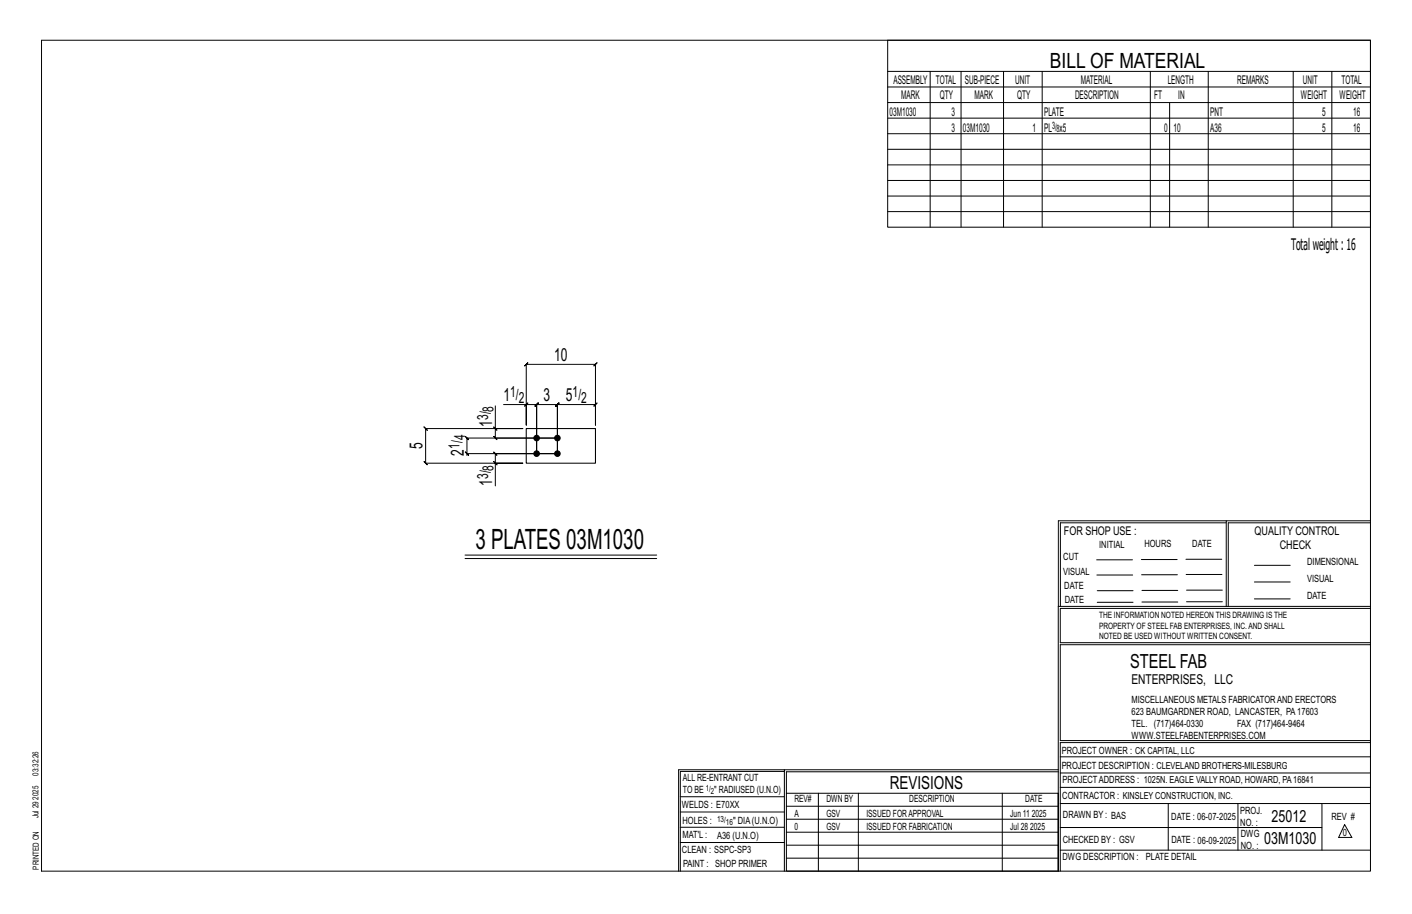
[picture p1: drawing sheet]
<svg xmlns="http://www.w3.org/2000/svg" width="432mm" height="279mm" viewBox="0 0 432 279" stroke-linecap="round" stroke-linejoin="round" font-family="sans-serif">
<defs><g id="words">
<text font-size="8.6" x="145.4" y="167.7">3 PLATES 03M1030</text>
<text font-size="6.4" x="321.1" y="20.7">BILL OF MATERIAL</text>
<text font-size="5.9" x="345.6" y="204.1">STEEL FAB</text>
<g font-size="5.5">
<text x="169.5" y="110.4">10</text>
<text x="154" y="122.7">1</text>
<text x="166.3" y="122.7">3</text>
<text x="173.1" y="122.7">5</text>
<text x="150.5" y="130.5" transform="rotate(-90 150.5 130.5)">1</text>
<text x="129.2" y="137.3" transform="rotate(-90 129.2 137.3)">5</text>
<text x="141.8" y="139.2" transform="rotate(-90 141.8 139.2)">2</text>
<text x="150.5" y="148.5" transform="rotate(-90 150.5 148.5)">1</text>
<text x="272.2" y="241.1">REVISIONS</text>
</g>
<g font-size="5.1">
<text x="388.9" y="251.3">25012</text>
<text x="386.6" y="258.1">03M1030</text>
</g>
<text font-size="4.9" x="394.8" y="76.4">Totalweight : 16</text>
<g font-size="4.7">
<text x="150.9" y="125.8" transform="rotate(-90 150.9 125.8)">8</text>
<text x="156" y="121.4">1/</text>
<text x="158.7" y="123.1">2</text>
<text x="175.1" y="121.4">1/</text>
<text x="177.7" y="123.1">2</text>
<text x="149.2" y="128.4" transform="rotate(-90 149.2 128.4)">3/</text>
<text x="140.6" y="137.2" transform="rotate(-90 140.6 137.2)">1/</text>
<text x="142.2" y="134.6" transform="rotate(-90 142.2 134.6)">4</text>
<text x="150.9" y="143.9" transform="rotate(-90 150.9 143.9)">8</text>
<text x="149.2" y="146.5" transform="rotate(-90 149.2 146.5)">3/</text>
</g>
<text font-size="4.2" x="346" y="209.1">ENTERPRISES, LLC</text>
<g font-size="3.7">
<text x="273.2" y="25.6">ASSEMBLY</text>
<text x="286.2" y="25.6">TOTAL</text>
<text x="295.1" y="25.6">SUB-PIECE</text>
<text x="310.4" y="25.6">UNIT</text>
<text x="330.5" y="25.6">MATERIAL</text>
<text x="357.1" y="25.6">LENGTH</text>
<text x="378.3" y="25.6">REMARKS</text>
<text x="398.4" y="25.6">UNIT</text>
<text x="410.2" y="25.6">TOTAL</text>
<text x="272.1" y="35.5">03M1030</text>
<text x="275.6" y="30.4">MARK</text>
<text x="287.4" y="30.4">QTY</text>
<text x="290.9" y="35.5">3</text>
<text x="298" y="30.4">MARK</text>
<text x="311" y="30.4">QTY</text>
<text x="319.3" y="35.5">PLATE</text>
<text x="328.7" y="30.4">DESCRIPTION</text>
<text x="353" y="30.4">FT</text>
<text x="360.3" y="30.4">IN</text>
<text x="370.1" y="35.5">PNT</text>
<text x="397.8" y="30.4">WEIGHT</text>
<text x="404.3" y="35.5">5</text>
<text x="409.6" y="30.4">WEIGHT</text>
<text x="413.8" y="35.5">16</text>
<text x="290.9" y="40.2">3</text>
<text x="294.5" y="40.2">03M1030</text>
<text x="315.8" y="40.2">1</text>
<text x="319.3" y="40.2">PL x5</text>
<text x="356" y="40.2">0</text>
<text x="358.9" y="40.2">10</text>
<text x="370.1" y="40.2">A36</text>
<text x="404.3" y="40.2">5</text>
<text x="413.8" y="40.2">16</text>
<text x="325.3" y="163.4">FOR SHOP USE :</text>
<text x="383.7" y="163.4">QUALITY CONTROL</text>
<text x="391.4" y="167.8">CHECK</text>
</g>
<g font-size="3.1">
<text x="321.7" y="39.4">3/</text>
<text x="323.1" y="40.5">8</text>
<text x="336.2" y="167.4">INITIAL</text>
<text x="350" y="167.1">HOURS</text>
<text x="364.6" y="167.2">DATE</text>
<text x="325.2" y="171.3">CUT</text>
<text x="399.8" y="172.8">DIMENSIONAL</text>
<text x="325.1" y="175.8">VISUAL</text>
<text x="399.8" y="177.9">VISUAL</text>
<text x="325.5" y="180">DATE</text>
<text x="325.7" y="184.4">DATE</text>
<text x="399.8" y="183.1">DATE</text>
<text x="346" y="215">MISCELLANEOUS METALS FABRICATORAND ERECTORS</text>
<text x="346" y="218.6">623 BAUMGARDNER ROAD, LANCASTER, PA17603</text>
<text x="346" y="225.8">WWW.STEELFABENTERPRISES.COM</text>
<text x="346" y="222.2">TEL. (717)464-0330</text>
<text x="378.3" y="222.2">FAX (717)464-9464</text>
<text x="324.7" y="230.5">PROJECT OWNER : CK CAPITAL, LLC</text>
<text x="208.8" y="238.8">ALL RE-ENTRANT CUT</text>
<text x="324.7" y="235.1">PROJECT DESCRIPTION : CLEVELAND BROTHERS-MILESBURG</text>
<text x="324.9" y="239.5">PROJECTADDRESS : 1025N. EAGLE VALLY ROAD, HOWARD, PA16841</text>
<text x="208.8" y="242.5">TO BE</text>
<text x="218.4" y="242.5">&quot; RADIUSED (U.N.O)</text>
<text x="242.9" y="245.3">REV#</text>
<text x="252.7" y="245.3">DWN BY</text>
<text x="278.1" y="245.3">DESCRIPTION</text>
<text x="313.5" y="245.3">DATE</text>
<text x="324.9" y="244.2">CONTRACTOR : KINSLEY CONSTRUCTION, INC.</text>
<text x="208.5" y="247">WELDS : E70XX</text>
<text x="208.7" y="251.7">HOLES :</text>
<text x="224.2" y="251.8">&quot; DIA(U.N.O)</text>
<text x="242.9" y="249.9">A</text>
<text x="252.7" y="249.9">GSV</text>
<text x="264.9" y="249.9">ISSUED FORAPPROVAL</text>
<text x="309" y="249.9">Jun 11</text>
<text x="315.5" y="249.9">2025</text>
<text x="325.1" y="250">DRAWN BY : BAS</text>
<text x="358.2" y="250.5">DATE : 06-07-2025</text>
<text x="379.3" y="248.9">PROJ.</text>
<text x="407.2" y="250.5">REV #</text>
<text x="208.7" y="256.3">MAT'L :</text>
<text x="219.3" y="256.4">A36 (U.N.O)</text>
<text x="242.9" y="253.8">0</text>
<text x="252.7" y="253.8">GSV</text>
<text x="264.9" y="253.8">ISSUED FOR FABRICATION</text>
<text x="309" y="253.8">Jul 28</text>
<text x="315" y="253.8">2025</text>
<text x="325" y="257.6">CHECKED BY : GSV</text>
<text x="358.3" y="257.7">DATE : 06-09-2025</text>
<text x="379.3" y="252.5">NO. :</text>
<text x="379.5" y="255.9">DWG</text>
<text x="410.6" y="255.5">0</text>
<text x="208.6" y="260.7">CLEAN : SSPC-SP3</text>
<text x="324.9" y="262.9">DWG DESCRIPTION :</text>
<text x="350.4" y="263">PLATE DETAIL</text>
<text x="379.5" y="259.5">NO. :</text>
<text x="208.9" y="265">PAINT : SHOP PRIMER</text>
</g>
<g font-size="2.7">
<text x="336.1" y="189">THE INFORMATION NOTED HEREON THIS DRAWING IS THE</text>
<text x="336.1" y="195.4">NOTED BE USED WITHOUT WRITTEN CONSENT.</text>
<text x="336.1" y="192.2">PROPERTY OF STEEL FAB ENTERPRISES, INC.AND SHALL</text>
</g>
<g font-size="2.6">
<text x="215.9" y="241.8">1/</text>
<text x="217.4" y="242.7">2</text>
<text x="219.3" y="251.1">13/</text>
<text x="222" y="252.1">16</text>
</g>
<g font-size="2.5">
<text x="11.7" y="237.1" transform="rotate(-90 11.7 237.1)">03:32:26</text>
<text x="11.8" y="244.4" transform="rotate(-90 11.8 244.4)">2025</text>
<text x="11.8" y="250.1" transform="rotate(-90 11.8 250.1)">Jul 29</text>
<text x="11.9" y="265.8" transform="rotate(-90 11.9 265.8)">PRINTED ON</text>
</g>
</g></defs>
<g fill="none" stroke="#000" stroke-width=".31">
<path d="M12.7 12.3h406.4v254h-406.4zM271.5 12.3h147.6v57.2h-147.6zM271.5 21.8h147.6M271.5 26.6h147.6M271.5 31.4h147.6M271.5 36.1h147.6M284.5 21.8v47.7M293.9 21.8v47.7M306.9 21.8v47.7M318.7 21.8v47.7M351.8 21.8v47.7M357.7 31.4v38.1"/>
<path d="M369.5 21.8v47.7M395.5 21.8v47.7M407.3 21.8v47.7M271.5 40.9h147.6M271.5 45.6h147.6M271.5 50.4h147.6M271.5 55.2h147.6M271.5 59.9h147.6M271.5 64.7h147.6M142.3 138.2l1 1zM142.8 139.2v-.5h27.7h-19l-.5-.5 1 1-.5-.5v2.9M151 130.5l1 1z"/>
<path d="M151.5 124.1v6.9h8.4h-29.7l-.5-.5 1 1-.5-.5v10.6l-.5-.5 1 1-.5-.5h29.7h-8.4v6.9M151.5 131v2.9l-.5-.5 1 1-.5-.5h19h-27.7l-.5-.5 1 1-.5-.5v4.8M154 123.7h6.9v6.3v-18.6l-.5 .5 1-1-.5 .5h21.2l-.5 .5 1-1-.5 .5v18.6v-6.3l.5-.5-1 1 .5-.5h-11.6l.5-.5-1 1 .5-.5v15v-15l.5-.5-1 1 .5-.5h-6.4l.5-.5-1 1 .5-.5v15v-15l.5-.5-1 1 .5-.5h-3.2M161.4 123.2l-1 1zM151 141.1l1 1zM375 159.8h-50.7v25.6M375 159.2h-51.3l-.1 107.1M419.1 159.2h-44.1v26.2M419.1 159.8h-43.5v25.6M142.2 169.7h58.6M142.2 170.7h58.6M335.4 171.1h10.9"/>
<path d="M335.4 175.8h11M349 171h11M349.1 175.7h11M362.7 171h10.9M362.7 175.6h11M383.6 172.8h11M383.6 177.9h11M323.7 185.4h95.4M335.5 184.1h11M335.5 180.6h11M349.2 184h11M349.2 180.5h11"/>
<path d="M362.9 180.4h10.9M362.9 184h10.9M383.6 183.1h11M419.1 186h-94.9v10.5h94.9M419.1 197.1h-94.9v29.3h94.9v.6h-94.9v39.3M239.9 235.8h-31.9v30.5M239.9 235.3h-32.4v31M323.6 235.3h-83.7v31M323.6 235.9h-83.1v6.6M324.2 236.3h94.9M324.2 231.4h94.9M208 252.9h31.9"/>
<path d="M208 257.5h31.9M208 243.6h31.9M208 248.2h31.9M240.5 242.5h83.1v23.8h-83.1zM240.5 258.4h83.1M240.5 254.4h83.1M240.5 250.4h83.1M240.5 246.5h83.1M250.3 242.5v23.8M262.5 242.5v23.8M306.5 242.5v23.8M324.2 253h80.1"/>
<path d="M324.2 245.6h94.9M324.2 259.9h94.9M324.2 240.7h94.9M357.3 245.6v14.3M378.6 245.6v14.3M404.3 245.6v14.3M411.2 252.1l2.2 3.9h-4zM240.5 262.3h83.1"/>
</g>
<g fill="#000" stroke="#000" stroke-width=".31">
<circle cx="164.1" cy="133.9" r=".86"/>
<circle cx="164.1" cy="138.7" r=".86"/>
<circle cx="170.5" cy="138.7" r=".86"/>
<circle cx="170.5" cy="133.9" r=".86"/>
</g>
<path d="M160.9 131h21.2v10.6h-21.2z" fill="none" stroke="#000" stroke-width=".32"/>
<use href="#words"/>
</svg>
